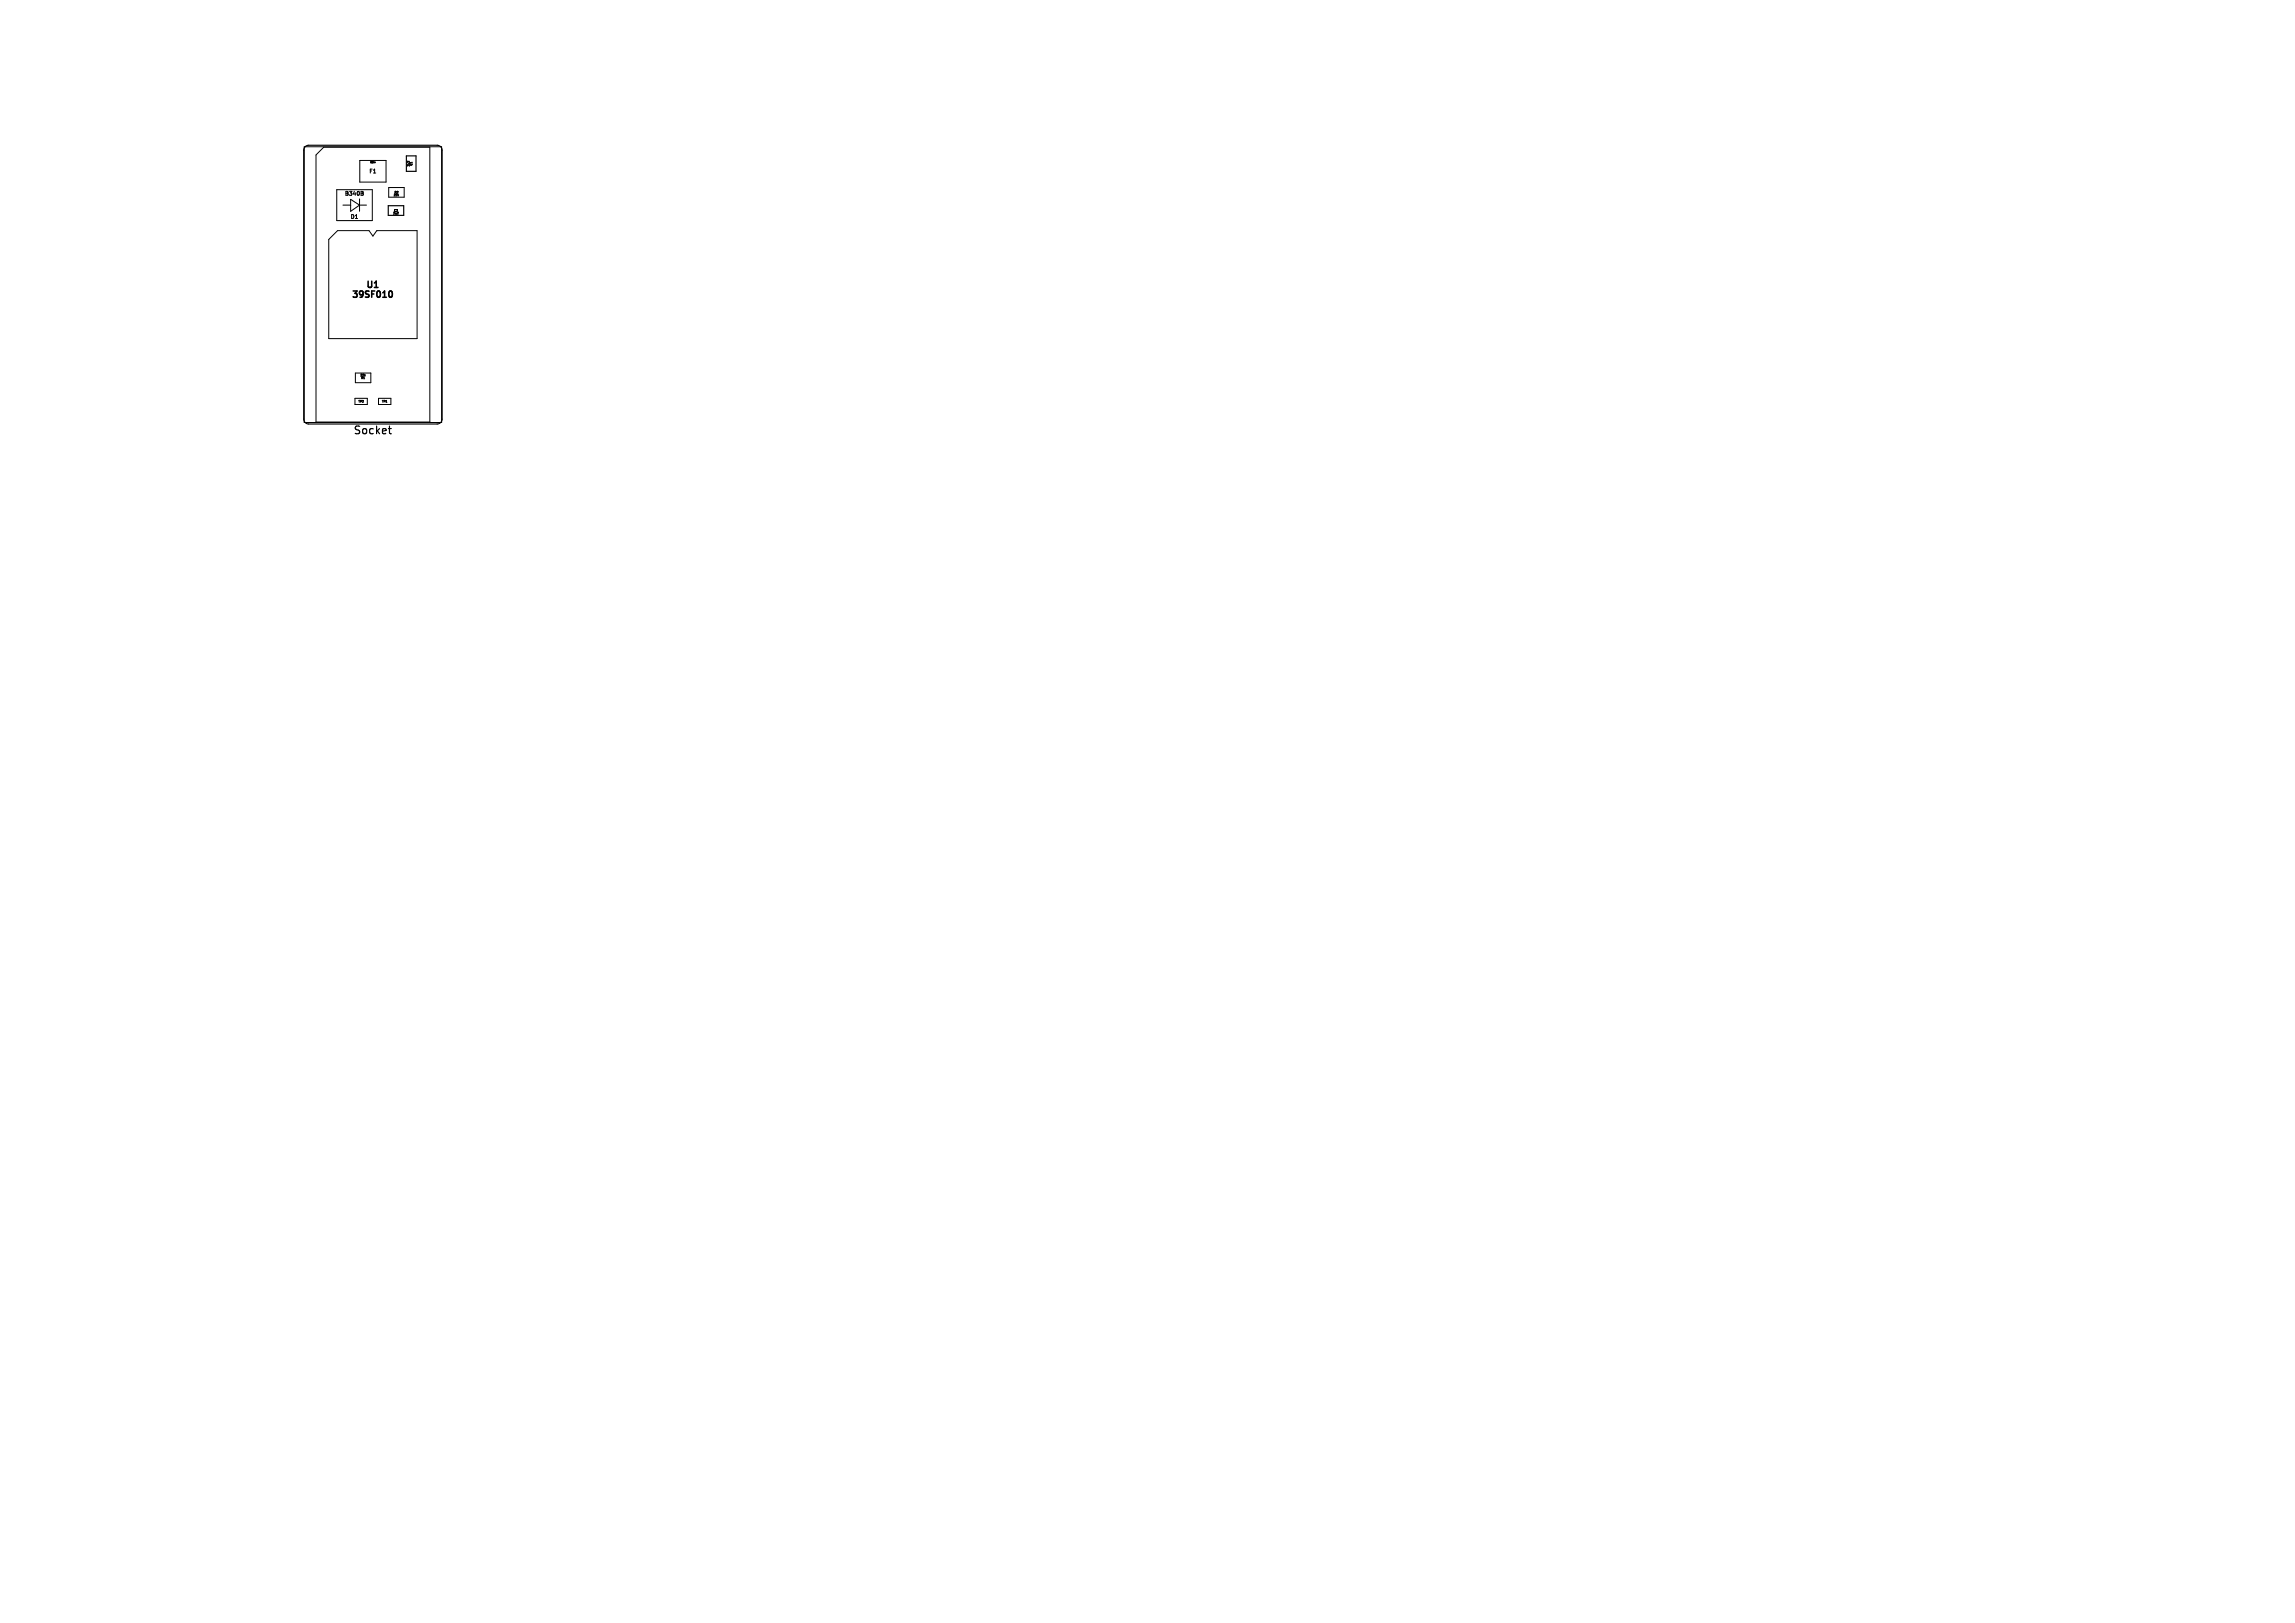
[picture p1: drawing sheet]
<svg xmlns="http://www.w3.org/2000/svg" width="297mm" height="210mm" viewBox="0 0 297 210" stroke-linecap="round" stroke-linejoin="round" font-family="sans-serif">
<defs><g id="words">
<text font-size="1.4" x="45.7" y="56.4">Socket</text>
<g font-size="1.1">
<text x="45.4" y="38.8">39SF010</text>
<text x="47.2" y="37.5">U1</text>
</g>
<g font-size=".7">
<text x="47.7" y="22.6">F1</text>
<text x="44.5" y="25.5">B340B</text>
<text x="45.2" y="28.5">D1</text>
</g>
<g font-size=".4">
<text x="53.1" y="21.6" transform="rotate(-90 53.1 21.6)">2u2</text>
<text x="53.4" y="21.5" transform="rotate(-90 53.4 21.5)">C1</text>
<text x="50.8" y="27.8">2u2</text>
<text x="50.9" y="25.5">22k</text>
<text x="50.9" y="27.5">C2</text>
<text x="51" y="25.1">R2</text>
<text x="46.3" y="52.2">TP2</text>
<text x="46.6" y="48.8">22k</text>
<text x="46.7" y="49.1">R1</text>
<text x="49.4" y="52.2">TP1</text>
</g>
</g></defs>
<path d="M48.5 37.2h.4M50.3 38l.2-.3a.43 .43 0 0 1 .3 .4 .43 .43 0 0 1-.3 .4l-.2-.3" fill="none" stroke="#000" stroke-width=".2"/>
<g fill="none" stroke="#000" stroke-width=".13">
<path d="M39.4 19h17.7v35.7h-17.7zM41.9 19.1h13.7v35.5h-14.7v-34.5zM42.5 31l1.2-1.2h4.1l.5 .8 .5-.8h5.2v14h-11.5zM43.6 24.5h4.6v4h-4.6zM44.4 26.5h1M45.4 25.8l1.1 .7-1.1 .8zM46 28.3h.3M46.5 25.7v1.6M46.5 26.5h.9M46.6 20.8h3.4v2.8h-3.4zM46.7 24.8h.3l-.1 .2M46.7 25h.2"/>
<path d="M46.9 25h.1M47 25v.1M47 25.2l-.3 .1M47 25.1v.1M47 25.2h.1M48 20.9v.1M48 20.9h.1M48 21h.1M48 21v.1M48.1 21h.1M48.1 21v.1M48.1 20.9v.1"/>
<path d="M48.1 21.1h.1M48.1 20.9h.1M48.2 21h.1M48.2 21l-.1 .1M48.2 21v.1M48.2 20.9v.1M48.2 20.9h.1M48.2 21.1h.1M48.2 20.9l.1 .1M48.3 21.1h-.1M48.3 21h.1M48.3 21.1h.1"/>
<path d="M48.3 21v.1M48.3 22.4h.3M48.4 21h.1M48.4 21v.1M48.5 21.1v-.2l.1 .2M48.5 21h.1M50.3 24.3h2v1.2h-2zM51.5 27.5h.1M51.5 25.3l.1 .1M51.5 27.5l-.1 .2h.2M51.6 25.2l-.1 .1M52.7 20.9h.1"/>
<path d="M53 20.9v.1l-.3-.1M53.3 21v.1M45.9 51.5h1.6v.8h-1.6zM46 48.3h2v1.2h-2zM47 49h.2M47.2 48.6l.1 .1M47.3 48.5l-.1 .1M49 51.5h1.6v.8h-1.6zM49.9 52.1h.2"/>
</g>
<path d="M39.5 19l.4-.2h16.7l.3 .1 .2 .2 .1 .3v34.8l-.1 .3-.2 .3-.3 .1h-16.7l-.3-.1-.2-.2-.1-.4v-34.8zM50.2 26.6h2v1.3h-2zM52.6 20.2h1.2v2h-1.2zM50.3 55.5h.3M50.4 55.1v.9l.2 .1" fill="none" stroke="#000" stroke-width=".15"/>
<use href="#words"/>
</svg>
